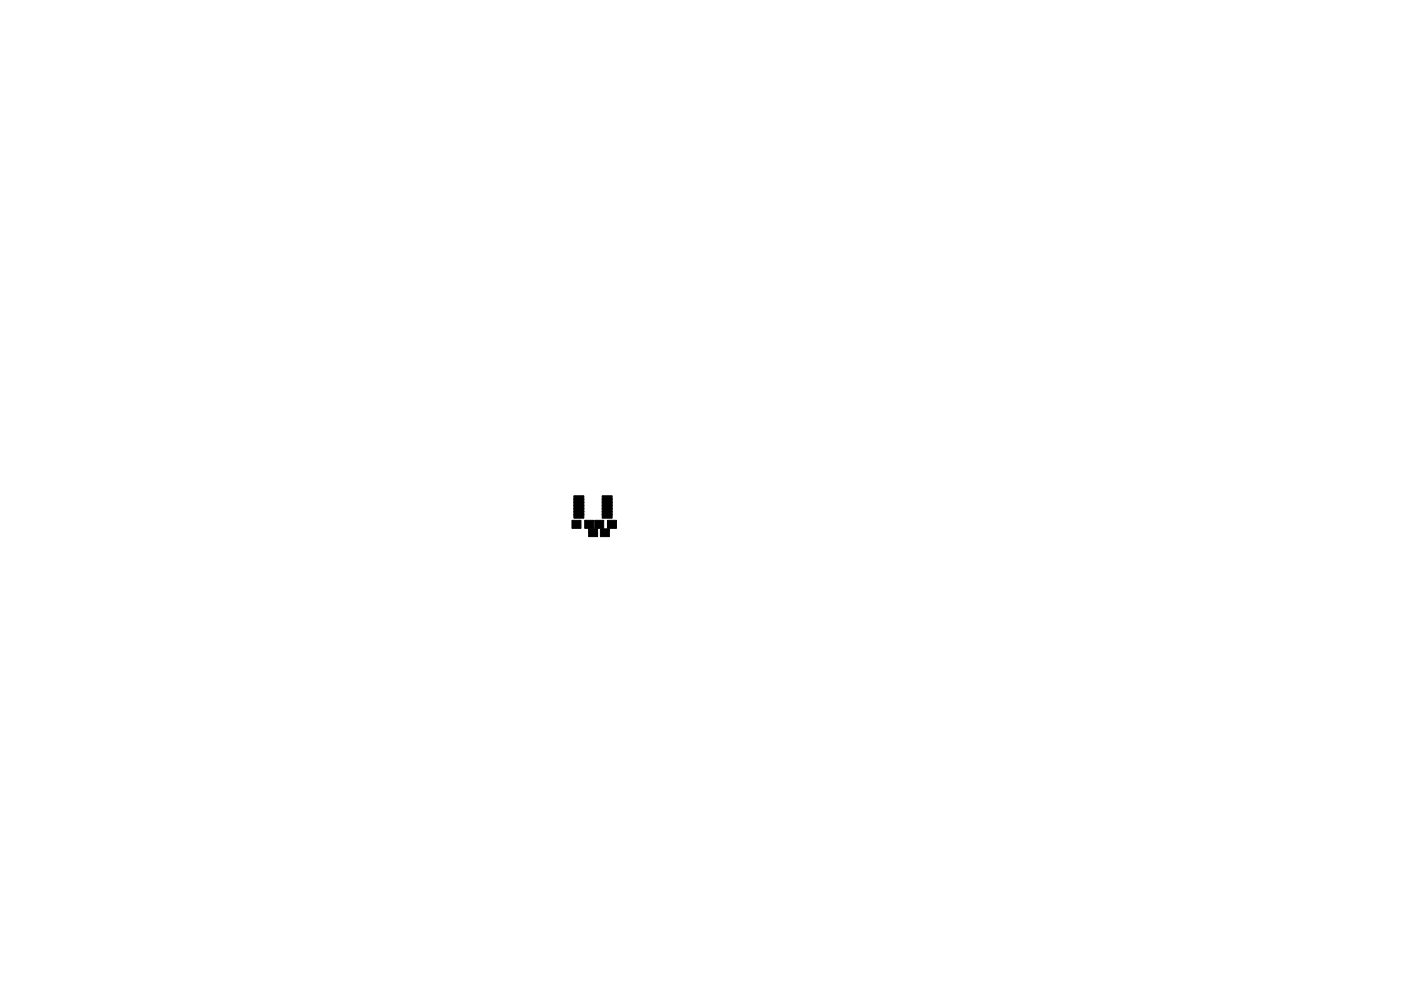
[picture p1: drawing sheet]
<svg xmlns="http://www.w3.org/2000/svg" width="297mm" height="210mm" viewBox="0 0 297 210" stroke-linecap="round" stroke-linejoin="round" font-family="sans-serif">
<g fill="#000" stroke="#000" stroke-width=".21">
<path d="M121.7 105.2h2.1v.8h-2.1zM121.7 105.8h2.1v.9h-2.1zM121.7 106.5h2.1v.8h-2.1zM121.7 107.1h2.1v.9h-2.1zM121.7 107.8h2.1v.8h-2.1zM121.7 108.4h2.1v.9h-2.1zM121.7 109.1h2.1v.8h-2.1zM121.3 110.4h1.9v1.7h-1.9zM124.8 112.2h1.9v1.6h-1.9zM124 110.4h1.9v1.7h-1.9zM126.1 110.4h1.9v1.7h-1.9zM127.3 112.2h1.9v1.6h-1.9z"/>
<path d="M127.7 109.1h2.1v.8h-2.1zM127.7 108.4h2.1v.9h-2.1zM127.7 107.8h2.1v.8h-2.1zM127.7 107.1h2.1v.9h-2.1zM127.7 106.5h2.1v.8h-2.1zM127.7 105.8h2.1v.9h-2.1zM127.7 105.2h2.1v.8h-2.1zM128.8 110.4h1.9v1.7h-1.9z"/>
</g>
</svg>
